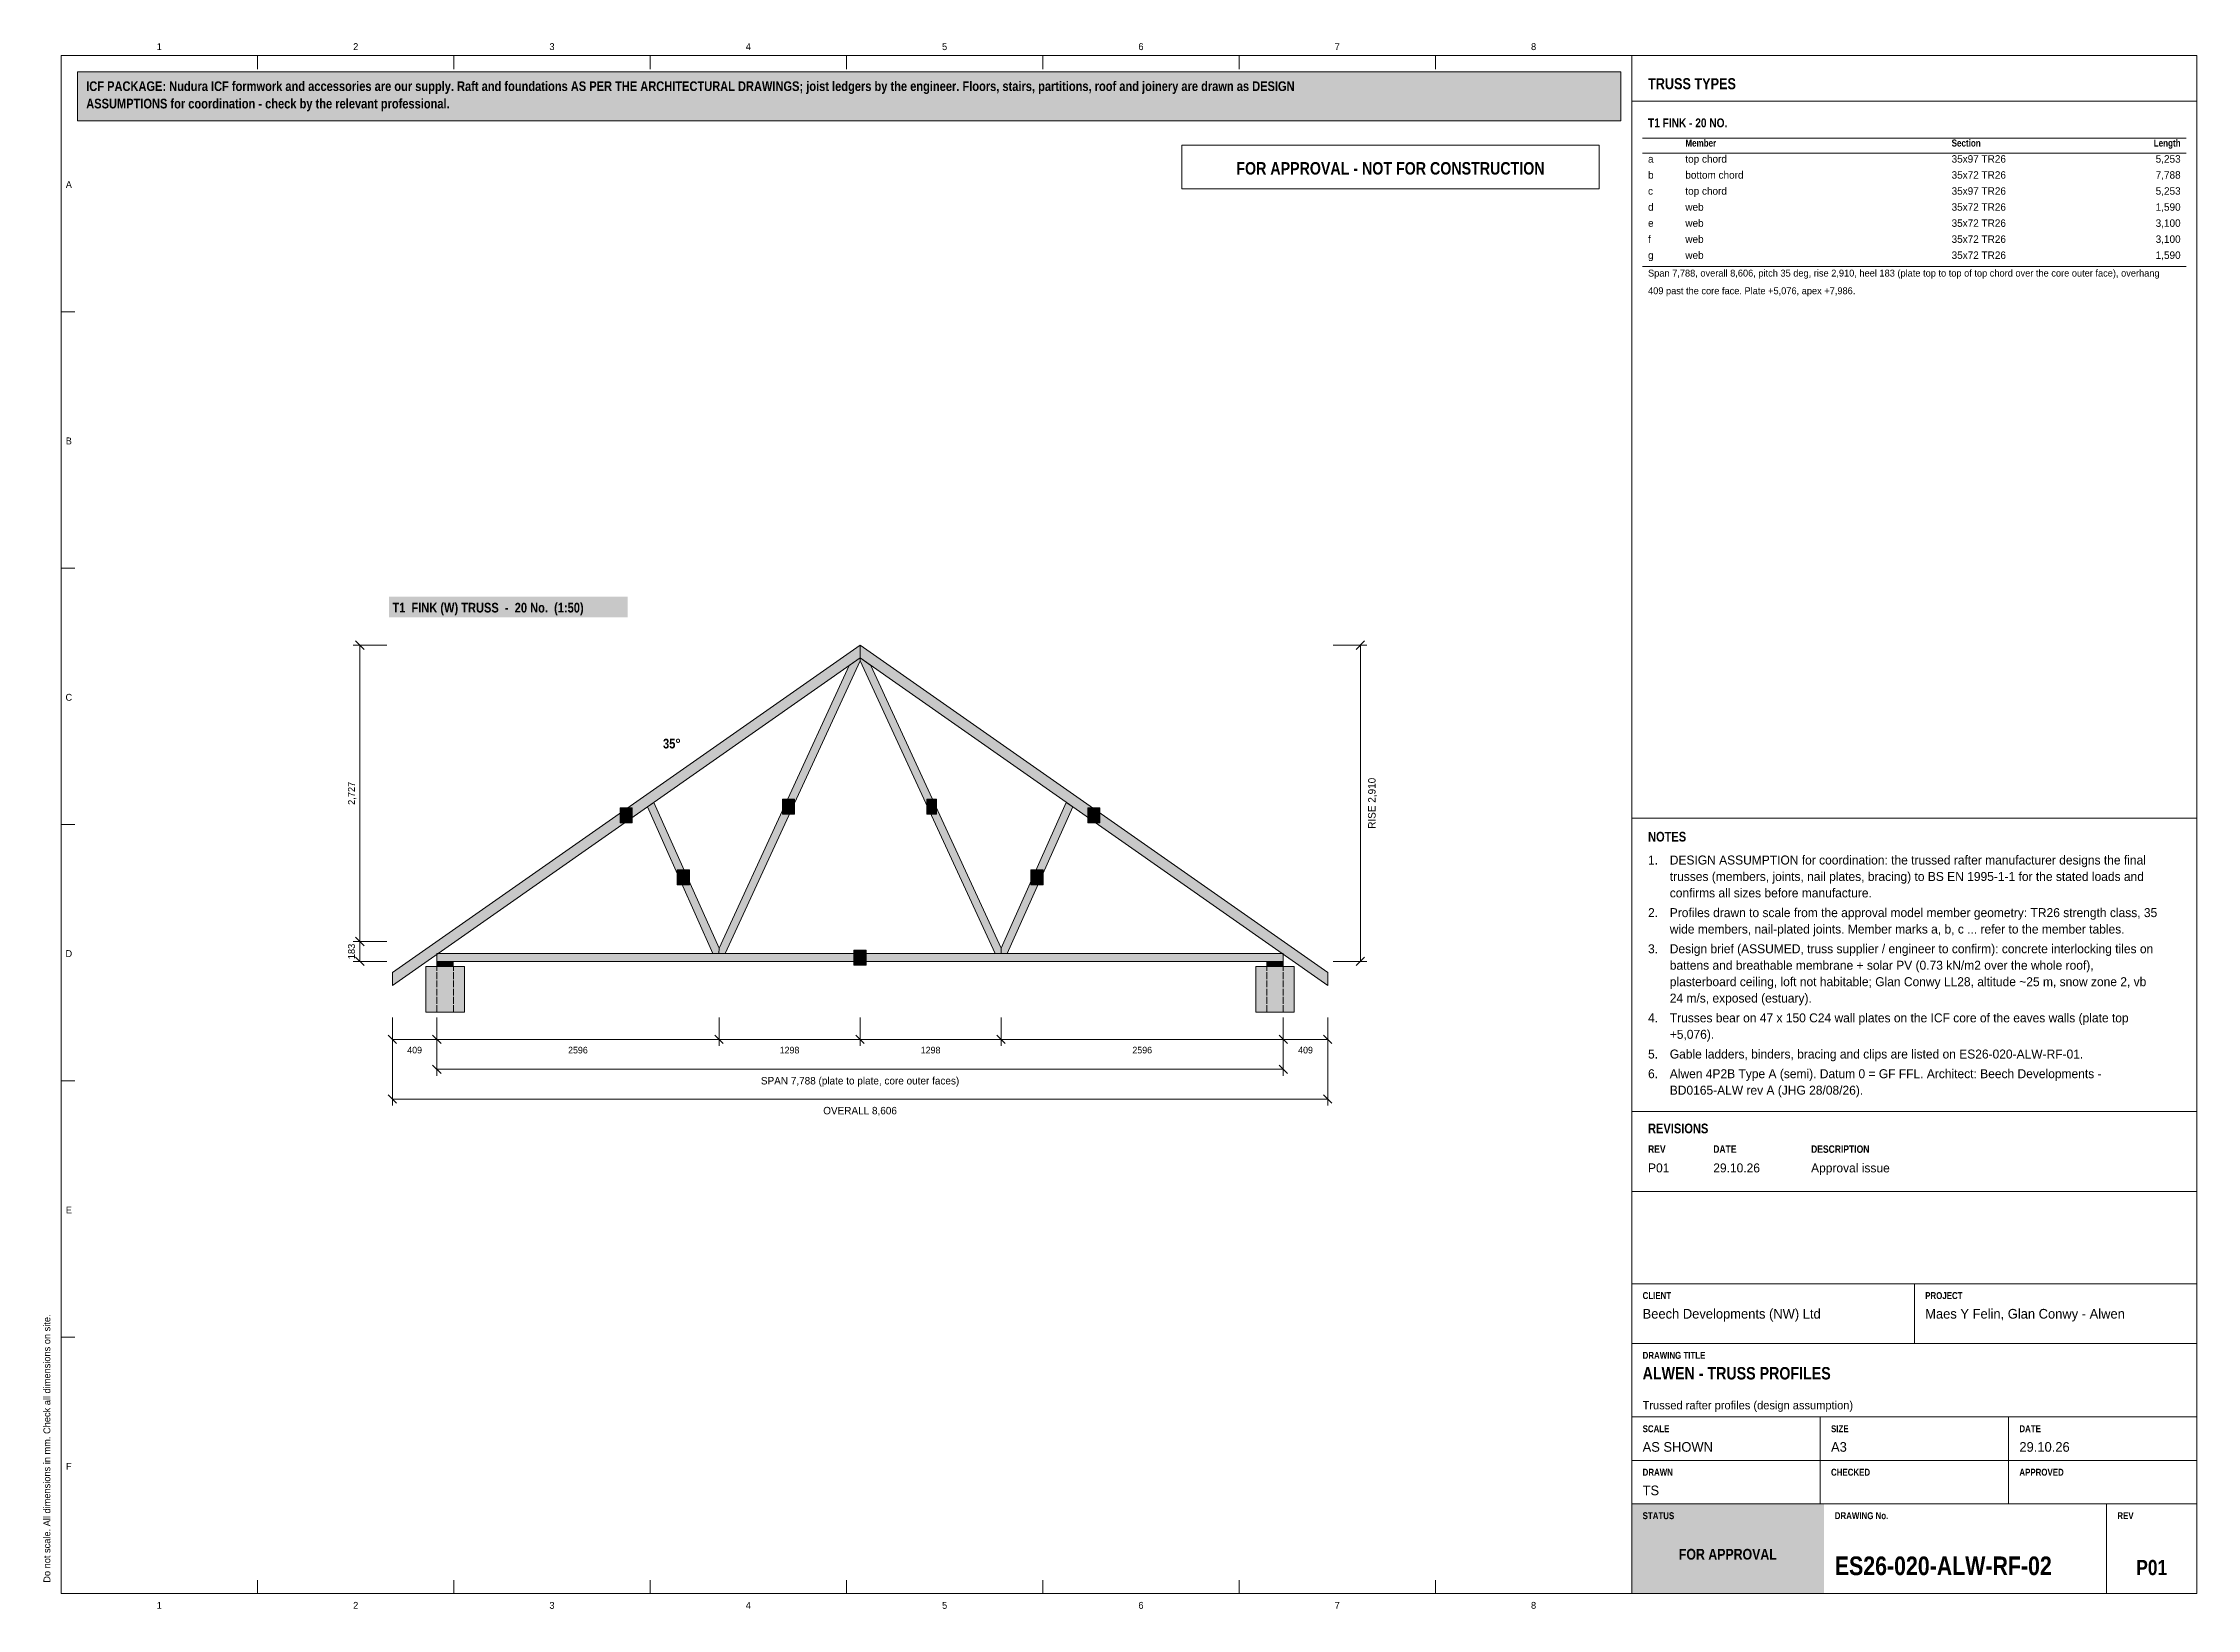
# Model space of a CAD drawing. Header units: millimetres. Extents: x 17 to 413, y 4 to 292.
import ezdxf
from ezdxf.enums import TextEntityAlignment as Align

# ---------------------------------------------------------------- set-up
doc = ezdxf.new("R2010")
doc.units = ezdxf.units.MM
doc.linetypes.add('DASHED', pattern=[1.524, 1.27, -0.254])
for name, color, linetype in [('FILL-LIGHT', 7, 'Continuous'), ('FILL-TEAL', 7, 'Continuous'), ('FILL-TIMBER', 7, 'Continuous'), ('FILL-WHITE', 7, 'Continuous'), ('LINE-C_6B451A', 7, 'Continuous'), ('LINE-C_B27326', 7, 'Continuous'), ('LINE-GREY', 7, 'Continuous'), ('LINE-GREY-DASH', 7, 'DASHED'), ('LINE-INK', 7, 'Continuous'), ('LINE-RED', 7, 'Continuous'), ('LINE-TEAL', 7, 'Continuous'), ('TEXT-C_6B451A', 7, 'Continuous'), ('TEXT-EPS', 7, 'Continuous'), ('TEXT-INK', 7, 'Continuous'), ('TEXT-RED', 7, 'Continuous'), ('TEXT-STEEL_GREY', 7, 'Continuous'), ('TEXT-TEAL', 7, 'Continuous'), ('TEXT-WHITE', 7, 'Continuous')]:
    doc.layers.add(name, color=color, linetype=linetype)
doc.styles.add('OpenSansCondensed-Bold', font='OpenSansCondensed-Bold.ttf')

msp = doc.modelspace()

# ---------------------------------------------------------------- hatches: boundary and pattern name
at = {"layer": 'FILL-LIGHT', "true_color": 0xdedee0}
h = msp.add_hatch(color=254, dxfattribs=at)
h.dxf.hatch_style = 1
h.paths.add_polyline_path([(94.2, 113.98), (94.2, 122.38), (87.08, 122.38), (87.08, 113.98)])
h = msp.add_hatch(color=254, dxfattribs=at)
h.dxf.hatch_style = 1
h.paths.add_polyline_path([(246.91, 113.98), (246.91, 122.38), (239.8, 122.38), (239.8, 113.98)])
at = {"layer": 'FILL-TEAL', "true_color": 0x009e85}
h = msp.add_hatch(color=124, dxfattribs=at)
h.dxf.hatch_style = 1
h.paths.add_polyline_path([(309.01, 7), (344.37, 7), (344.37, 23.5), (309.01, 23.5)])
at = {"layer": 'FILL-TIMBER', "true_color": 0xeddbb8}
h = msp.add_hatch(color=254, dxfattribs=at)
h.dxf.hatch_style = 1
h.paths.add_polyline_path([(80.94, 118.89), (80.94, 121.26), (167, 181.52), (167, 181.52), (167, 179.15)])
h = msp.add_hatch(color=254, dxfattribs=at)
h.dxf.hatch_style = 1
h.paths.add_polyline_path([(141.04, 124.76), (141.05, 125.78), (165.02, 177.76), (167, 179.15), (167, 178.61), (142.16, 124.76)])
h = msp.add_hatch(color=254, dxfattribs=at)
h.dxf.hatch_style = 1
h.paths.add_polyline_path([(253.06, 118.89), (167, 179.15), (167, 181.52), (167, 181.52), (253.06, 121.26)])
h = msp.add_hatch(color=254, dxfattribs=at)
h.dxf.hatch_style = 1
h.paths.add_polyline_path([(191.84, 124.76), (167, 178.61), (167, 179.15), (168.98, 177.76), (192.95, 125.78), (192.96, 124.76)])
h = msp.add_hatch(color=254, dxfattribs=at)
h.dxf.hatch_style = 1
h.paths.add_polyline_path([(139.93, 124.76), (127.86, 151.74), (129.06, 152.58), (141.05, 125.78), (141.04, 124.76)])
h = msp.add_hatch(color=254, dxfattribs=at)
h.dxf.hatch_style = 1
h.paths.add_polyline_path([(192.96, 124.76), (192.95, 125.78), (204.94, 152.58), (206.14, 151.74), (194.07, 124.76)])
h = msp.add_hatch(color=254, dxfattribs=at)
h.dxf.hatch_style = 1
h.paths.add_polyline_path([(89.12, 123.32), (89.12, 124.76), (244.88, 124.76), (244.88, 123.32)])
at = {"layer": 'FILL-TIMBER', "true_color": 0xf2e0b2}
h = msp.add_hatch(color=254, dxfattribs=at)
h.dxf.hatch_style = 1
h.paths.add_polyline_path([(92.12, 122.38), (92.12, 123.32), (89.12, 123.32), (89.12, 122.38)])
h = msp.add_hatch(color=254, dxfattribs=at)
h.dxf.hatch_style = 1
h.paths.add_polyline_path([(244.88, 122.38), (244.88, 123.32), (241.88, 123.32), (241.88, 122.38)])
at = {"layer": 'FILL-WHITE', "true_color": 0xfff5f0}
h = msp.add_hatch(color=7, dxfattribs=at)
h.dxf.hatch_style = 1
h.paths.add_polyline_path([(23, 278), (307, 278), (307, 287), (23, 287)])
at = {"layer": 'FILL-WHITE', "true_color": 0xffffff}
h = msp.add_hatch(color=7, dxfattribs=at)
h.dxf.hatch_style = 1
h.paths.add_polyline_path([(80.34, 186.62), (124.22, 186.62), (124.22, 190.43), (80.34, 190.43)])
h = msp.add_hatch(color=7, dxfattribs=at)
h.dxf.hatch_style = 1
h.paths.add_polyline_path([(122.88, 148.82), (125.06, 148.82), (125.06, 151.59), (122.88, 151.59)])
h = msp.add_hatch(color=7, dxfattribs=at)
h.dxf.hatch_style = 1
h.paths.add_polyline_path([(152.74, 150.39), (154.92, 150.39), (154.92, 153.16), (152.74, 153.16)])
h = msp.add_hatch(color=7, dxfattribs=at)
h.dxf.hatch_style = 1
h.paths.add_polyline_path([(179.28, 150.39), (181.06, 150.39), (181.06, 153.16), (179.28, 153.16)])
h = msp.add_hatch(color=7, dxfattribs=at)
h.dxf.hatch_style = 1
h.paths.add_polyline_path([(208.94, 148.82), (211.12, 148.82), (211.12, 151.59), (208.94, 151.59)])
h = msp.add_hatch(color=7, dxfattribs=at)
h.dxf.hatch_style = 1
h.paths.add_polyline_path([(133.32, 137.38), (135.59, 137.38), (135.59, 140.14), (133.32, 140.14)])
h = msp.add_hatch(color=7, dxfattribs=at)
h.dxf.hatch_style = 1
h.paths.add_polyline_path([(198.41, 137.38), (200.68, 137.38), (200.68, 140.14), (198.41, 140.14)])
h = msp.add_hatch(color=7, dxfattribs=at)
h.dxf.hatch_style = 1
h.paths.add_polyline_path([(165.86, 122.66), (168.14, 122.66), (168.14, 125.42), (165.86, 125.42)])

# ---------------------------------------------------------------- linework, layer by layer
at = {"layer": 'LINE-C_6B451A', "lineweight": 5}
for points in [[(80.94, 118.89), (80.94, 121.26), (167, 181.52), (167, 181.52), (167, 179.15)], [(141.04, 124.76), (141.05, 125.78), (165.02, 177.76), (167, 179.15), (167, 178.61), (142.16, 124.76)], [(253.06, 118.89), (167, 179.15), (167, 181.52), (167, 181.52), (253.06, 121.26)], [(191.84, 124.76), (167, 178.61), (167, 179.15), (168.98, 177.76), (192.95, 125.78), (192.96, 124.76)], [(122.88, 148.82), (125.06, 148.82), (125.06, 151.59), (122.88, 151.59)], [(139.93, 124.76), (127.86, 151.74), (129.06, 152.58), (141.05, 125.78), (141.04, 124.76)], [(152.74, 150.39), (154.92, 150.39), (154.92, 153.16), (152.74, 153.16)], [(179.28, 150.39), (181.06, 150.39), (181.06, 153.16), (179.28, 153.16)], [(192.96, 124.76), (192.95, 125.78), (204.94, 152.58), (206.14, 151.74), (194.07, 124.76)], [(208.94, 148.82), (211.12, 148.82), (211.12, 151.59), (208.94, 151.59)], [(133.32, 137.38), (135.59, 137.38), (135.59, 140.14), (133.32, 140.14)], [(198.41, 137.38), (200.68, 137.38), (200.68, 140.14), (198.41, 140.14)], [(89.12, 123.32), (89.12, 124.76), (244.88, 124.76), (244.88, 123.32)], [(165.86, 122.66), (168.14, 122.66), (168.14, 125.42), (165.86, 125.42)]]:
    msp.add_lwpolyline(points, close=True, dxfattribs=at)
at = {"layer": 'LINE-C_B27326', "lineweight": 5}
for points in [[(92.12, 122.38), (92.12, 123.32), (89.12, 123.32), (89.12, 122.38)], [(244.88, 122.38), (244.88, 123.32), (241.88, 123.32), (241.88, 122.38)]]:
    msp.add_lwpolyline(points, close=True, dxfattribs=at)
at = {"layer": 'LINE-GREY', "lineweight": 5}
for points in [[(94.2, 113.98), (94.2, 122.38), (87.08, 122.38), (87.08, 113.98)], [(246.91, 113.98), (246.91, 122.38), (239.8, 122.38), (239.8, 113.98)]]:
    msp.add_lwpolyline(points, close=True, dxfattribs=at)
at = {"layer": 'LINE-GREY-DASH', "lineweight": 5}
for p, q in [((89.12, 113.98), (89.12, 122.38)), ((92.16, 113.98), (92.16, 122.38)), ((241.84, 113.98), (241.84, 122.38)), ((244.88, 113.98), (244.88, 122.38))]:
    msp.add_line(p, q, dxfattribs=at)
at = {"layer": 'LINE-INK', "lineweight": 5}
for p, q in [((56.12, 290), (56.12, 287.5)), ((92.25, 290), (92.25, 287.5)), ((128.38, 290), (128.38, 287.5)), ((164.5, 290), (164.5, 287.5)), ((200.62, 290), (200.62, 287.5)), ((236.75, 290), (236.75, 287.5)), ((272.88, 290), (272.88, 287.5)), ((309, 7), (309, 290)), ((311, 274.8), (411, 274.8)), ((311, 272.05), (411, 272.05)), ((311, 251.18), (411, 251.18)), ((20, 242.83), (22.5, 242.83)), ((20, 195.67), (22.5, 195.67)), ((79.94, 181.52), (73.74, 181.52)), ((75.72, 180.74), (74.17, 182.29)), ((74.94, 123.32), (74.94, 181.52)), ((254.06, 181.52), (260.25, 181.52)), ((258.28, 180.74), (259.83, 182.29)), ((259.06, 123.32), (259.06, 181.52)), ((20, 148.5), (22.5, 148.5)), ((309, 149.68), (413, 149.68)), ((79.94, 126.98), (73.74, 126.98)), ((75.72, 126.21), (74.17, 127.76)), ((79.94, 123.32), (73.74, 123.32)), ((75.72, 122.54), (74.17, 124.1)), ((254.06, 123.32), (260.25, 123.32)), ((258.28, 122.54), (259.83, 124.1)), ((80.94, 112.98), (80.94, 107.78)), ((80.94, 112.98), (80.94, 96.78)), ((89.12, 112.98), (89.12, 107.78)), ((89.12, 112.98), (89.12, 102.28)), ((141.05, 112.98), (141.05, 107.78)), ((167, 112.98), (167, 107.78)), ((192.96, 112.98), (192.96, 107.78)), ((244.88, 112.98), (244.88, 107.78)), ((244.88, 112.98), (244.88, 102.28)), ((253.06, 112.98), (253.06, 107.78)), ((253.06, 112.98), (253.06, 96.78)), ((80.17, 109.76), (81.72, 108.21)), ((80.94, 108.98), (253.06, 108.98)), ((88.34, 109.76), (89.89, 108.21)), ((140.27, 109.76), (141.82, 108.21)), ((166.22, 109.76), (167.78, 108.21)), ((192.18, 109.76), (193.73, 108.21)), ((244.11, 109.76), (245.66, 108.21)), ((252.28, 109.76), (253.83, 108.21)), ((88.34, 104.26), (89.89, 102.71)), ((89.12, 103.48), (244.88, 103.48)), ((244.11, 104.26), (245.66, 102.71)), ((20, 101.33), (22.5, 101.33)), ((80.17, 98.76), (81.72, 97.21)), ((80.94, 97.98), (253.06, 97.98)), ((252.28, 98.76), (253.83, 97.21)), ((309, 95.7), (413, 95.7)), ((309, 81), (413, 81)), ((309, 64), (413, 64)), ((361, 53), (361, 64)), ((20, 54.17), (22.5, 54.17)), ((309, 53), (413, 53)), ((309, 39.5), (413, 39.5)), ((343.67, 31.5), (343.67, 39.5)), ((378.33, 31.5), (378.33, 39.5)), ((309, 31.5), (413, 31.5)), ((343.67, 23.5), (343.67, 31.5)), ((378.33, 23.5), (378.33, 31.5)), ((309, 23.5), (413, 23.5)), ((396.36, 7), (396.36, 23.5)), ((56.12, 7), (56.12, 9.5)), ((92.25, 7), (92.25, 9.5)), ((128.38, 7), (128.38, 9.5)), ((164.5, 7), (164.5, 9.5)), ((200.62, 7), (200.62, 9.5)), ((236.75, 7), (236.75, 9.5)), ((272.88, 7), (272.88, 9.5))]:
    msp.add_line(p, q, dxfattribs=at)
msp.add_lwpolyline([(20, 7), (413, 7), (413, 290), (20, 290)], close=True, dxfattribs=at)
at = {"layer": 'LINE-RED', "lineweight": 5}
for points in [[(23, 278), (307, 278), (307, 287), (23, 287)], [(226.21, 265.5), (303, 265.5), (303, 273.5), (226.21, 273.5)]]:
    msp.add_lwpolyline(points, close=True, dxfattribs=at)
at = {"layer": 'LINE-TEAL', "lineweight": 5}
msp.add_line((309, 281.6), (413, 281.6), dxfattribs=at)

# ---------------------------------------------------------------- texts
at = {"layer": 'TEXT-C_6B451A', "style": 'OpenSansCondensed-Bold'}
msp.add_text('T1  FINK (W) TRUSS  -  20 No.  (1:50)', height=1.778, dxfattribs=at).set_placement((80.94, 187.52))
msp.add_text('35°', height=1.778, dxfattribs=at).set_placement((134, 162.51), align=Align.RIGHT)
for s, p in [('e', (153.83, 150.99)), ('f', (180.17, 150.99)), ('a', (123.97, 149.42)), ('c', (210.03, 149.42)), ('d', (134.46, 137.98)), ('g', (199.54, 137.98)), ('b', (167, 123.26))]:
    msp.add_text(s, height=1.27, dxfattribs=at).set_placement(p, align=Align.CENTER)
at = {"layer": 'TEXT-EPS', "style": 'OpenSansCondensed-Bold'}
msp.add_text('STATUS', height=1.27, dxfattribs=at).set_placement((311, 20.7))
at = {"layer": 'TEXT-INK', "style": 'OpenSansCondensed-Bold'}
for s, height, p in [('ASSUMPTIONS for coordination - check by the relevant professional.', 1.778, (24.6, 280.27)), ('ICF PACKAGE: Nudura ICF formwork and accessories are our supply. Raft and foundations AS PER THE ARCHITECTURAL DRAWINGS; joist ledgers by the engineer. Floors, stairs, partitions, roof and joinery are drawn as DESIGN', 1.778, (24.6, 283.47)), ('T1 FINK - 20 NO.', 1.6256, (312, 276.8)), ('NOTES', 1.778, (312, 145.38)), ('REVISIONS', 1.778, (312, 91.7)), ('ALWEN - TRUSS PROFILES', 2.286, (311, 46.4)), ('ES26-020-ALW-RF-02', 3.429, (346.36, 10.4))]:
    msp.add_text(s, height=height, dxfattribs=at).set_placement(p)
at = {"layer": 'TEXT-INK'}
for s, height, p in [('a', 1.37, (312, 270.29)), ('top chord', 1.372, (318.86, 270.29)), ('35x97 TR26', 1.372, (367.86, 270.29)), ('b', 1.37, (312, 267.34)), ('top chord', 1.372, (318.86, 264.39)), ('bottom chord', 1.3716, (318.86, 267.34)), ('35x72 TR26', 1.372, (367.86, 267.34)), ('35x97 TR26', 1.372, (367.86, 264.39)), ('c', 1.37, (312, 264.39)), ('d', 1.37, (312, 261.44)), ('web', 1.372, (318.86, 261.44)), ('35x72 TR26', 1.372, (367.86, 261.44)), ('e', 1.37, (312, 258.48)), ('web', 1.372, (318.86, 258.48)), ('35x72 TR26', 1.372, (367.86, 258.48)), ('f', 1.37, (312, 255.53)), ('web', 1.372, (318.86, 255.53)), ('web', 1.372, (318.86, 252.58)), ('35x72 TR26', 1.372, (367.86, 255.53)), ('35x72 TR26', 1.372, (367.86, 252.58)), ('g', 1.37, (312, 252.58)), ('1.', 1.651, (312, 141.15)), ('DESIGN ASSUMPTION for coordination: the trussed rafter manufacturer designs the final', 1.651, (316, 141.15)), ('trusses (members, joints, nail plates, bracing) to BS EN 1995-1-1 for the stated loads and', 1.651, (316, 138.12)), ('confirms all sizes before manufacture.', 1.651, (316, 135.1)), ('2.', 1.651, (312, 131.47)), ('Profiles drawn to scale from the approval model member geometry: TR26 strength class, 35', 1.651, (316, 131.47)), ('wide members, nail-plated joints. Member marks a, b, c ... refer to the member tables.', 1.651, (316, 128.44)), ('3.', 1.651, (312, 124.82)), ('battens and breathable membrane + solar PV (0.73 kN/m2 over the whole roof),', 1.651, (316, 121.79)), ('Design brief (ASSUMED, truss supplier / engineer to confirm): concrete interlocking tiles on', 1.651, (316, 124.82)), ('plasterboard ceiling, loft not habitable; Glan Conwy LL28, altitude ~25 m, snow zone 2, vb', 1.651, (316, 118.76)), ('24 m/s, exposed (estuary).', 1.651, (316, 115.74)), ('4.', 1.651, (312, 112.11)), ('Trusses bear on 47 x 150 C24 wall plates on the ICF core of the eaves walls (plate top', 1.651, (316, 112.11)), ('5.', 1.651, (312, 105.45)), ('+5,076).', 1.651, (316, 109.08)), ('Gable ladders, binders, bracing and clips are listed on ES26-020-ALW-RF-01.', 1.651, (316, 105.45)), ('6.', 1.651, (312, 101.83)), ('Alwen 4P2B Type A (semi). Datum 0 = GF FFL. Architect: Beech Developments -', 1.651, (316, 101.83)), ('BD0165-ALW rev A (JHG 28/08/26).', 1.651, (316, 98.8)), ('P01', 1.651, (312, 84.5)), ('29.10.26', 1.651, (324, 84.5)), ('Approval issue', 1.651, (342, 84.5)), ('Beech Developments (NW) Ltd', 1.778, (311, 57.6)), ('Maes Y Felin, Glan Conwy - Alwen', 1.778, (363, 57.6)), ('AS SHOWN', 1.778, (311, 33.1)), ('A3', 1.778, (345.67, 33.1)), ('29.10.26', 1.778, (380.33, 33.1)), ('TS', 1.778, (311, 25.1))]:
    msp.add_text(s, height=height, dxfattribs=at).set_placement(p)
for s, p in [('5,253', (410, 270.29)), ('5,253', (410, 264.39)), ('7,788', (410, 267.34)), ('1,590', (410, 261.44)), ('3,100', (410, 258.48)), ('3,100', (410, 255.53)), ('1,590', (410, 252.58))]:
    msp.add_text(s, height=1.372, dxfattribs=at).set_placement(p, align=Align.RIGHT)
for s, height, p in [('2,727', 1.27, (74.04, 154.25)), ('RISE 2,910', 1.372, (261.86, 152.42)), ('183', 1.27, (74.04, 125.15))]:
    msp.add_text(s, height=height, rotation=90, dxfattribs=at).set_placement(p, align=Align.CENTER)
for s, height, p in [('409', 1.219, (85.03, 106.39)), ('2596', 1.219, (115.08, 106.39)), ('1298', 1.219, (154.02, 106.39)), ('1298', 1.219, (179.98, 106.39)), ('2596', 1.219, (218.92, 106.39)), ('409', 1.219, (248.97, 106.39)), ('SPAN 7,788 (plate to plate, core outer faces)', 1.3716, (167, 100.68)), ('OVERALL 8,606', 1.3716, (167, 95.18))]:
    msp.add_text(s, height=height, dxfattribs=at).set_placement(p, align=Align.CENTER)
at = {"layer": 'TEXT-INK', "style": 'OpenSansCondensed-Bold'}
msp.add_text('P01', height=2.794, dxfattribs=at).set_placement((404.68, 10.4), align=Align.CENTER)
at = {"layer": 'TEXT-RED', "style": 'OpenSansCondensed-Bold'}
msp.add_text('FOR APPROVAL - NOT FOR CONSTRUCTION', height=2.286, dxfattribs=at).set_placement((264.6, 268.1), align=Align.CENTER)
at = {"layer": 'TEXT-STEEL_GREY'}
for s, p in [('1', (38.06, 291)), ('2', (74.19, 291)), ('3', (110.31, 291)), ('4', (146.44, 291)), ('5', (182.56, 291)), ('6', (218.69, 291)), ('7', (254.81, 291)), ('8', (290.94, 291)), ('A', (21.4, 265.62)), ('B', (21.4, 218.45)), ('C', (21.4, 171.28)), ('D', (21.4, 124.12)), ('E', (21.4, 76.95)), ('F', (21.4, 29.78)), ('1', (38.06, 4.2)), ('2', (74.19, 4.2)), ('3', (110.31, 4.2)), ('4', (146.44, 4.2)), ('5', (182.56, 4.2)), ('6', (218.69, 4.2)), ('7', (254.81, 4.2)), ('8', (290.94, 4.2))]:
    msp.add_text(s, height=1.27, dxfattribs=at).set_placement(p, align=Align.CENTER)
at = {"layer": 'TEXT-STEEL_GREY', "style": 'OpenSansCondensed-Bold'}
for s, height, p in [('Member', 1.295, (318.86, 273.25)), ('Section', 1.295, (367.86, 273.25)), ('REV', 1.372, (312, 88.1)), ('DATE', 1.372, (324, 88.1)), ('DESCRIPTION', 1.3716, (342, 88.1)), ('CLIENT', 1.27, (311, 61.2)), ('PROJECT', 1.27, (363, 61.2)), ('DRAWING TITLE', 1.27, (311, 50.2)), ('SCALE', 1.27, (311, 36.7)), ('SIZE', 1.27, (345.67, 36.7)), ('DATE', 1.27, (380.33, 36.7)), ('DRAWN', 1.27, (311, 28.7)), ('CHECKED', 1.27, (345.67, 28.7)), ('APPROVED', 1.27, (380.33, 28.7)), ('DRAWING No.', 1.27, (346.36, 20.7)), ('REV', 1.27, (398.36, 20.7))]:
    msp.add_text(s, height=height, dxfattribs=at).set_placement(p)
msp.add_text('Length', height=1.295, dxfattribs=at).set_placement((410, 273.25), align=Align.RIGHT)
at = {"layer": 'TEXT-STEEL_GREY'}
for s, height, p in [('Span 7,788, overall 8,606, pitch 35 deg, rise 2,910, heel 183 (plate top to top of top chord over the core outer face), overhang', 1.27, (312, 249.33)), ('409 past the core face. Plate +5,076, apex +7,986.', 1.27, (312, 246.08)), ('Trussed rafter profiles (design assumption)', 1.524, (311, 40.9))]:
    msp.add_text(s, height=height, dxfattribs=at).set_placement(p)
msp.add_text('Do not scale. All dimensions in mm. Check all dimensions on site.', height=1.27, rotation=90, dxfattribs=at).set_placement((18, 9))
at = {"layer": 'TEXT-TEAL', "style": 'OpenSansCondensed-Bold'}
msp.add_text('TRUSS TYPES', height=2.032, dxfattribs=at).set_placement((312, 283.8))
at = {"layer": 'TEXT-WHITE', "style": 'OpenSansCondensed-Bold'}
msp.add_text('FOR APPROVAL', height=1.9812, dxfattribs=at).set_placement((326.68, 13.25), align=Align.CENTER)

doc.saveas('drawing.dxf')
